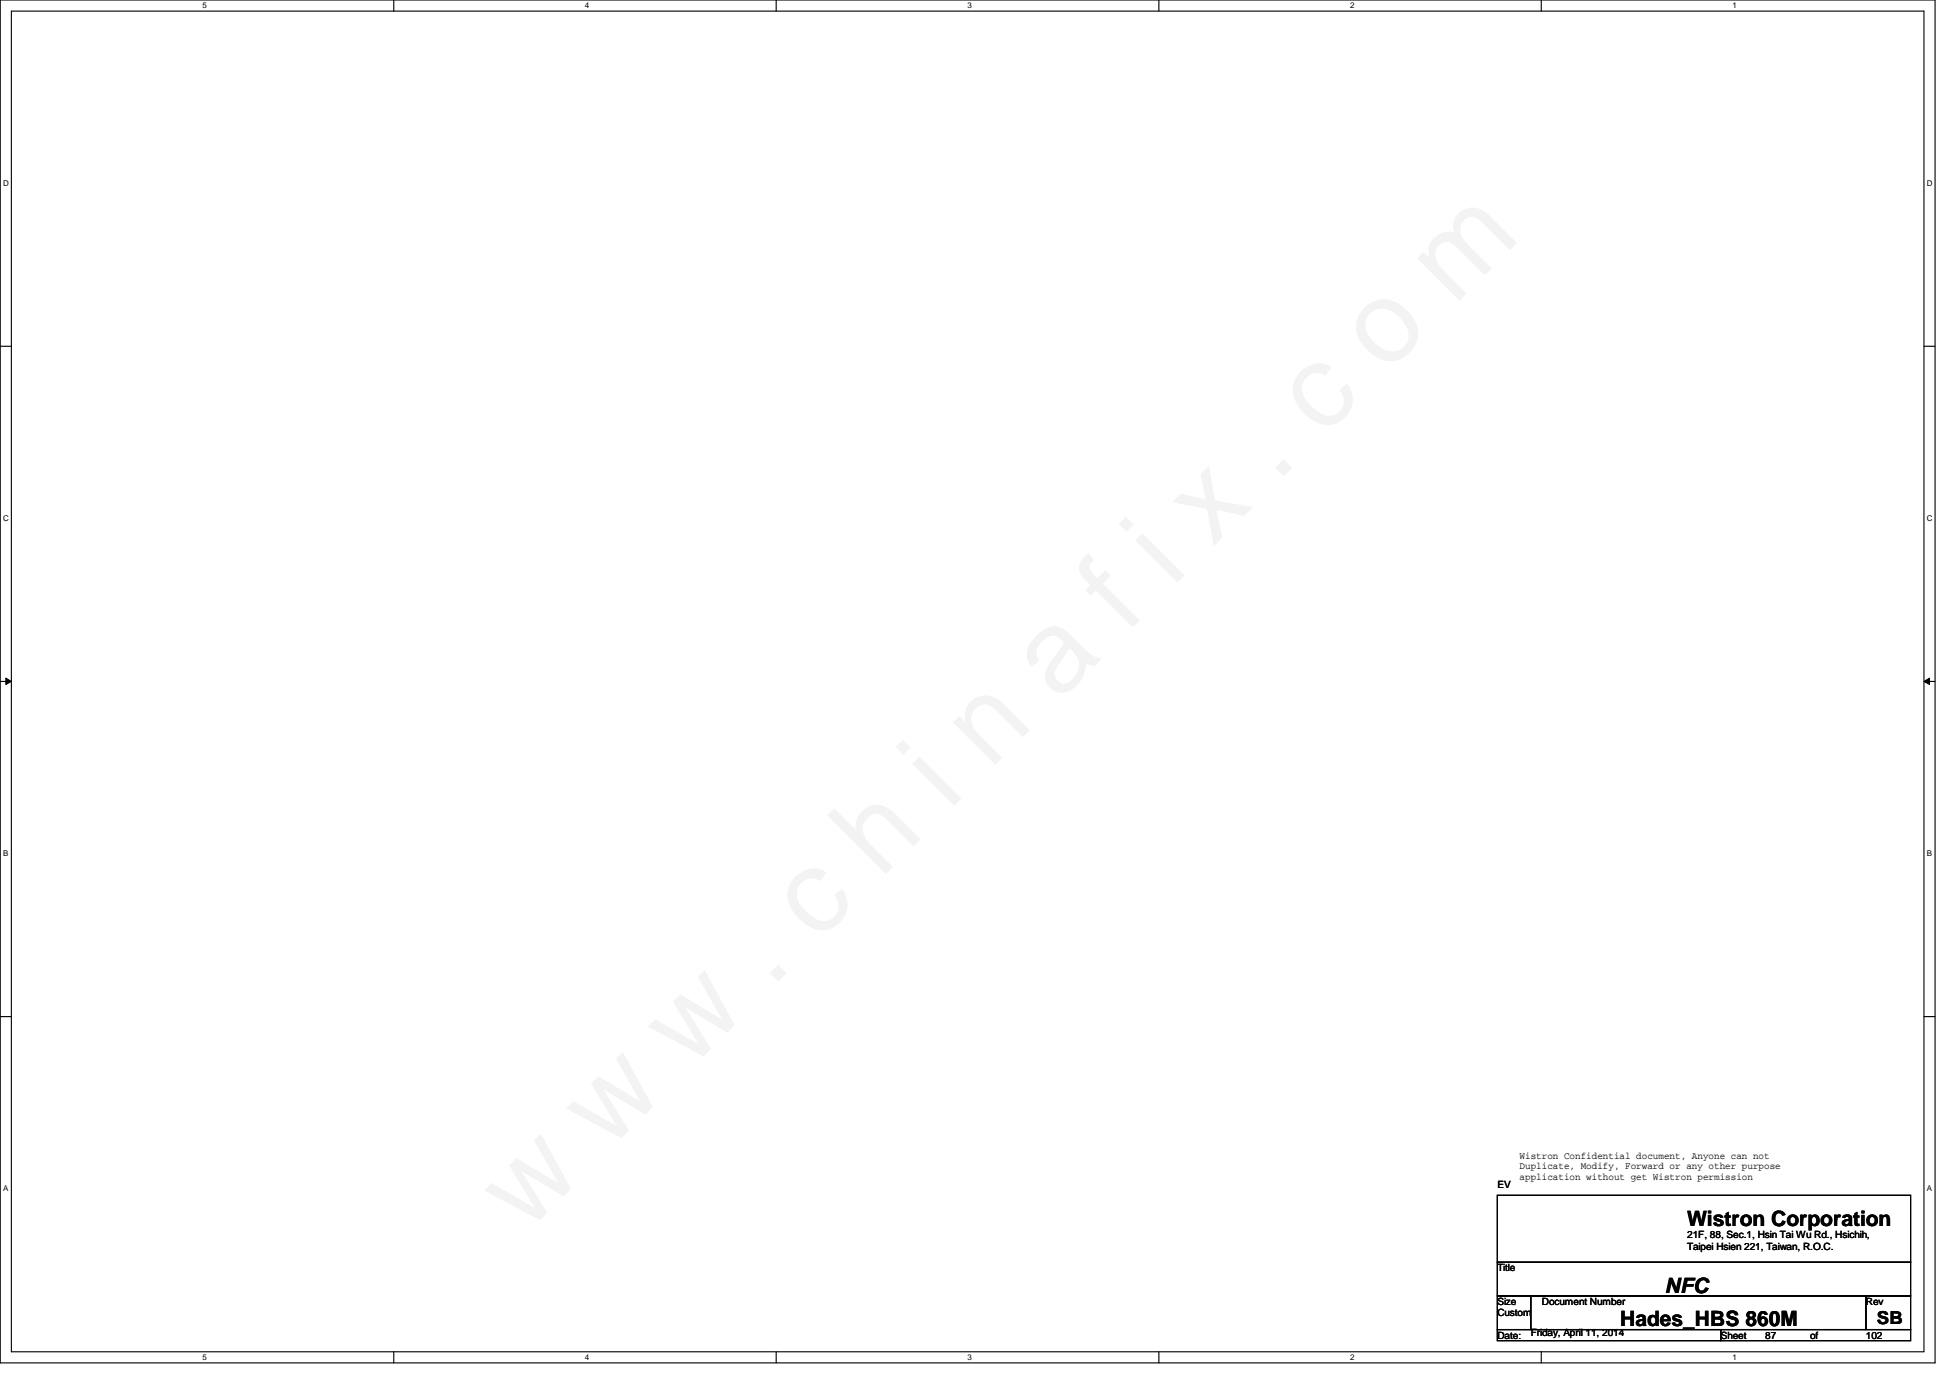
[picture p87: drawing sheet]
<svg xmlns="http://www.w3.org/2000/svg" width="297mm" height="210mm" viewBox="0 0 297 210" stroke-linecap="round" stroke-linejoin="round" font-family="sans-serif">
<defs><g id="words">
<g font-size="3.2">
<text x="257" y="186.7">Wistron Corporation</text>
<text x="253.6" y="197">NFC</text>
<text x="246.8" y="202.1">Hades_HBS 860M</text>
</g>
<text font-size="2.7" x="285.9" y="201.6">SB</text>
<g font-size="1.5">
<text x="231.5" y="176.5">Wistron Confidential document, Anyone can not</text>
<text x="231.5" y="178.1">Duplicate, Modify, Forward or any other purpose</text>
<text x="231.5" y="179.8">application without get Wistron permission</text>
<text x="228.1" y="180.9">EV</text>
<text x="257" y="188.6">21F, 88, Sec.1, Hsin Tai Wu Rd., Hsichih,</text>
<text x="257" y="190.4">Taipei Hsien 221, Taiwan, R.O.C.</text>
<text x="228.1" y="193.7">Title</text>
<text x="228.1" y="198.8">Size</text>
<text x="228.1" y="203.9">Date:</text>
<text x="228.1" y="200.5">Custom</text>
<text x="233.2" y="203.6">Friday, April 11, 2014</text>
<text x="234.9" y="198.8">Document Number</text>
<text x="262.1" y="203.9">Sheet</text>
<text x="268.9" y="203.9">87</text>
<text x="275.7" y="203.9">of</text>
<text x="284.2" y="198.8">Rev</text>
<text x="284.2" y="203.9">102</text>
</g>
<g font-size="1.2">
<text x="30.9" y="1.3">5</text>
<text x="89.1" y="1.3">4</text>
<text x="147.4" y="1.3">3</text>
<text x="205.7" y="1.3">2</text>
<text x="263.9" y="1.3">1</text>
<text x=".5" y="28.3">D</text>
<text x="293.5" y="28.3">D</text>
<text x=".5" y="79.4">C</text>
<text x="293.5" y="79.4">C</text>
<text x=".5" y="130.4">B</text>
<text x="293.5" y="130.4">B</text>
<text x=".5" y="181.5">A</text>
<text x="293.5" y="181.5">A</text>
<text x="30.9" y="207.2">5</text>
<text x="89.1" y="207.2">4</text>
<text x="147.4" y="207.2">3</text>
<text x="205.7" y="207.2">2</text>
<text x="263.9" y="207.2">1</text>
</g>
</g></defs>
<path d="M0 0h294.8v207.6h-294.8zM1.7 1.7h291.4v204.2h-291.4z" fill="none" stroke="#000" stroke-width=".17"/>
<g fill="#fff">
<path d="M30.9 .2h.6v1.3h-.6z"/>
<path d="M30.9 206.1h.6v1.3h-.6z"/>
</g>
<path d="M60 0v1.7M60 205.9v1.7" fill="none" stroke="#000" stroke-width=".17"/>
<g fill="#fff">
<path d="M89.1 .2h.6v1.3h-.6z"/>
<path d="M89.1 206.1h.6v1.3h-.6z"/>
</g>
<path d="M118.2 0v1.7M118.2 205.9v1.7" fill="none" stroke="#000" stroke-width=".17"/>
<g fill="#fff">
<path d="M147.4 .2h.6v1.3h-.6z"/>
<path d="M147.4 206.1h.6v1.3h-.6z"/>
</g>
<path d="M176.5 0v1.7M176.5 205.9v1.7" fill="none" stroke="#000" stroke-width=".17"/>
<g fill="#fff">
<path d="M205.7 .2h.6v1.3h-.6z"/>
<path d="M205.7 206.1h.6v1.3h-.6z"/>
</g>
<path d="M234.8 0v1.7M234.8 205.9v1.7" fill="none" stroke="#000" stroke-width=".17"/>
<g fill="#fff">
<path d="M263.9 .2h.6v1.3h-.6z"/>
<path d="M263.9 206.1h.6v1.3h-.6z"/>
<path d="M.5 27.2h.8v1.4h-.8z"/>
<path d="M293.5 27.2h.8v1.4h-.8z"/>
<path d="M.5 78.3h.8v1.3h-.8z"/>
<path d="M293.5 78.3h.8v1.3h-.8z"/>
</g>
<path d="M0 52.7h1.7M293.1 52.7h1.7" fill="none" stroke="#000" stroke-width=".17"/>
<g fill="#fff">
<path d="M.5 129.3h.7v1.4h-.7z"/>
<path d="M293.5 129.3h.8v1.4h-.8z"/>
</g>
<path d="M0 103.8h1.7M293.1 103.8h1.7" fill="none" stroke="#000" stroke-width=".17"/>
<path d="M.9 103.3l.8 .5-.8 .5zM293.1 103.8l.8-.5v1z" fill="#000"/>
<path d="M.9 103.3l.8 .5-.8 .5zM293.1 103.8l.8-.5v1z" fill="none" stroke="#000" stroke-width=".15"/>
<g fill="#fff">
<path d="M.5 180.4h.7v1.3h-.7z"/>
<path d="M293.5 180.4h.8v1.3h-.8z"/>
</g>
<path d="M0 154.9h1.7M293.1 154.9h1.7M228.1 182.1h62.9v10.2h-62.9zM228.1 192.3h62.9v5.1h-62.9zM228.1 197.4h5.1v5.1h-5.1zM233.2 197.4h51v5.1h-51zM284.2 197.4h6.8v5.1h-6.8zM228.1 202.5h34v1.7h-34zM262.1 202.5h28.9v1.7h-28.9z" fill="none" stroke="#000" stroke-width=".17"/>
<use href="#words"/>
</svg>
